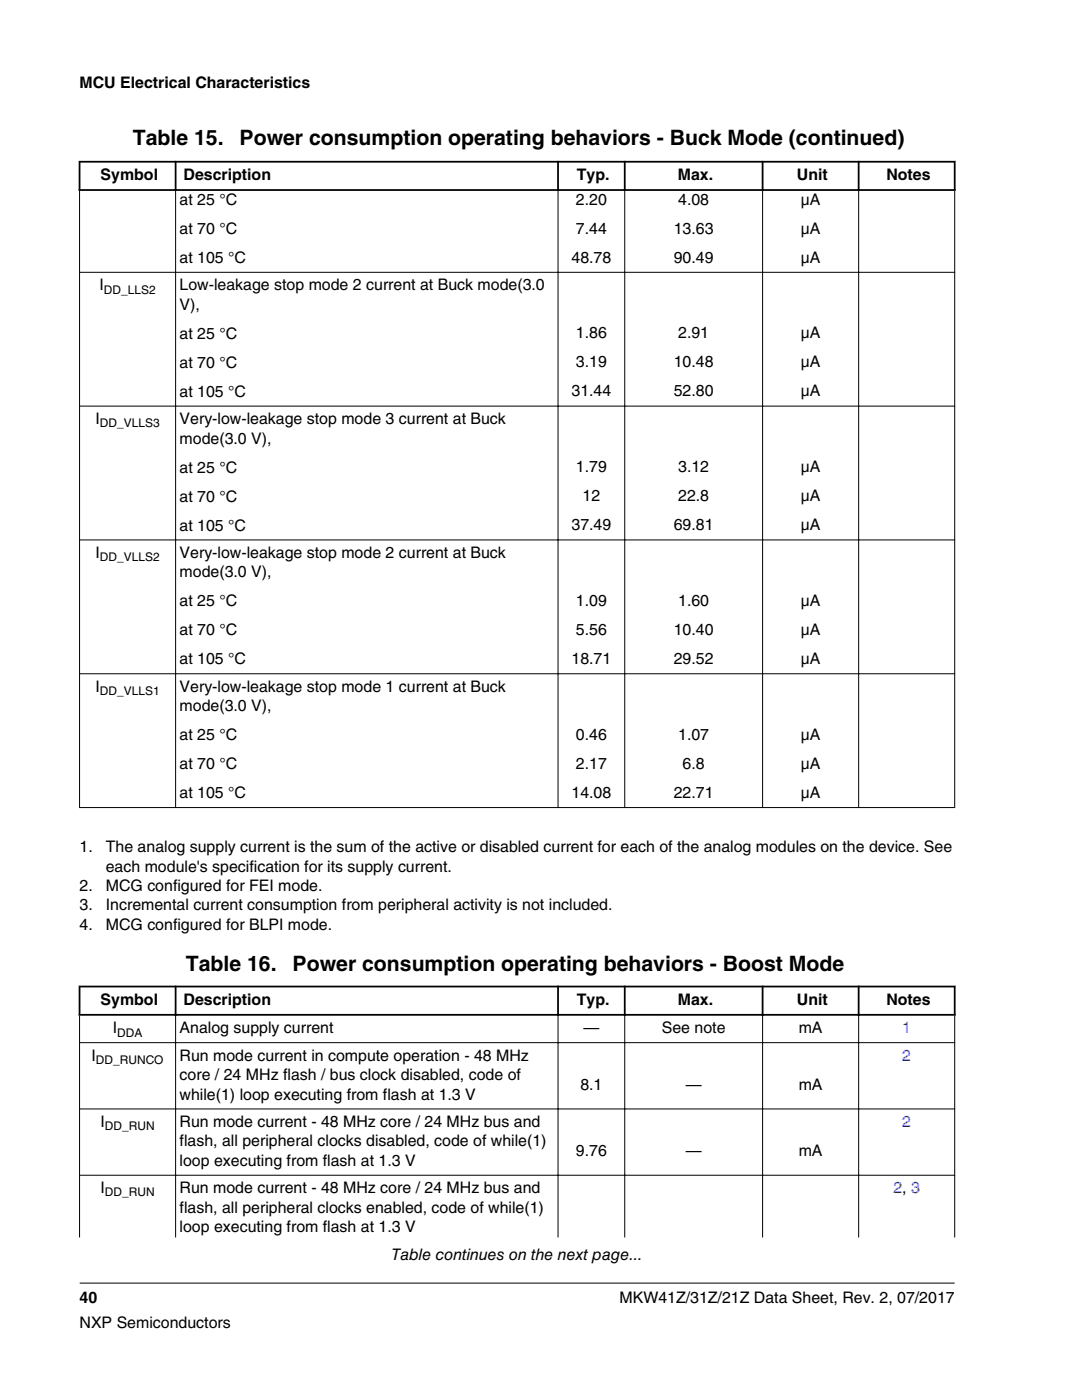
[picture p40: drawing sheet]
<svg xmlns="http://www.w3.org/2000/svg" width="216mm" height="279mm" viewBox="0 0 216 279" stroke-linecap="round" stroke-linejoin="round" font-family="sans-serif">
<defs><g id="words">
<g font-size="4.2">
<text x="26.5" y="29">Table 15.</text>
<text x="47.8" y="29">Power consumption operating behaviors - Buck Mode (continued)</text>
<text x="37.1" y="193.8">Table 16.</text>
<text x="58.4" y="193.8">Power consumption operating behaviors - Boost Mode</text>
</g>
<g font-size="3.2">
<text x="15.9" y="17.5">MCU Electrical Characteristics</text>
<text x="20.1" y="36">Symbol</text>
<text x="36.6" y="36">Description</text>
<text x="115.1" y="36">Typ.</text>
<text x="135.2" y="36">Max.</text>
<text x="159" y="36">Unit</text>
<text x="176.9" y="36">Notes</text>
<text x="35.8" y="40.9">at 25 °C</text>
<text x="114.9" y="40.9">2.20</text>
<text x="135.3" y="40.9">4.08</text>
<text x="159.8" y="40.9">μA</text>
<text x="35.8" y="46.7">at 70 °C</text>
<text x="114.9" y="46.7">7.44</text>
<text x="134.4" y="46.7">13.63</text>
<text x="159.8" y="46.7">μA</text>
<text x="35.8" y="52.5">at 105 °C</text>
<text x="114" y="52.5">48.78</text>
<text x="134.4" y="52.5">90.49</text>
<text x="159.8" y="52.5">μA</text>
<text x="19.9" y="58">I</text>
<text x="35.8" y="58">Low-leakage stop mode 2 current at Buck mode(3.0</text>
<text x="35.8" y="61.8">V),</text>
<text x="35.8" y="67.6">at 25 °C</text>
<text x="114.9" y="67.5">1.86</text>
<text x="135.3" y="67.5">2.91</text>
<text x="159.8" y="67.5">μA</text>
<text x="35.8" y="73.4">at 70 °C</text>
<text x="114.9" y="73.3">3.19</text>
<text x="134.4" y="73.3">10.48</text>
<text x="159.8" y="73.3">μA</text>
<text x="35.8" y="79.2">at 105 °C</text>
<text x="114" y="79">31.44</text>
<text x="134.4" y="79">52.80</text>
<text x="159.8" y="79">μA</text>
<text x="19.1" y="84.7">I</text>
<text x="35.8" y="84.7">Very-low-leakage stop mode 3 current at Buck</text>
<text x="35.8" y="88.5">mode(3.0 V),</text>
<text x="35.8" y="94.3">at 25 °C</text>
<text x="114.9" y="94.2">1.79</text>
<text x="135.3" y="94.2">3.12</text>
<text x="159.8" y="94.2">μA</text>
<text x="35.8" y="100.1">at 70 °C</text>
<text x="116.2" y="100">12</text>
<text x="135.3" y="100">22.8</text>
<text x="159.8" y="100">μA</text>
<text x="35.8" y="105.9">at 105 °C</text>
<text x="114" y="105.8">37.49</text>
<text x="134.4" y="105.8">69.81</text>
<text x="159.8" y="105.8">μA</text>
<text x="19.1" y="111.4">I</text>
<text x="35.8" y="111.4">Very-low-leakage stop mode 2 current at Buck</text>
<text x="35.8" y="115.2">mode(3.0 V),</text>
<text x="35.8" y="121">at 25 °C</text>
<text x="114.9" y="120.9">1.09</text>
<text x="135.3" y="120.9">1.60</text>
<text x="159.8" y="120.9">μA</text>
<text x="35.8" y="126.8">at 70 °C</text>
<text x="114.9" y="126.7">5.56</text>
<text x="134.4" y="126.7">10.40</text>
<text x="159.8" y="126.7">μA</text>
<text x="35.8" y="132.6">at 105 °C</text>
<text x="114" y="132.5">18.71</text>
<text x="134.4" y="132.5">29.52</text>
<text x="159.8" y="132.5">μA</text>
<text x="19.1" y="138.1">I</text>
<text x="35.8" y="138.1">Very-low-leakage stop mode 1 current at Buck</text>
<text x="35.8" y="141.9">mode(3.0 V),</text>
<text x="35.8" y="147.7">at 25 °C</text>
<text x="114.9" y="147.6">0.46</text>
<text x="135.3" y="147.6">1.07</text>
<text x="159.8" y="147.6">μA</text>
<text x="35.8" y="153.5">at 70 °C</text>
<text x="114.9" y="153.4">2.17</text>
<text x="136.2" y="153.4">6.8</text>
<text x="159.8" y="153.4">μA</text>
<text x="35.8" y="159.3">at 105 °C</text>
<text x="114" y="159.2">14.08</text>
<text x="134.4" y="159.2">22.71</text>
<text x="159.8" y="159.2">μA</text>
<text x="15.9" y="170.1">1.</text>
<text x="21.1" y="170.1">The analog supply current is the sum of the active or disabled current for each of the analog modules on the device. See</text>
<text x="21.1" y="173.9">each module's specification for its supply current.</text>
<text x="15.9" y="177.8">2.</text>
<text x="21.1" y="177.8">MCG configured for FEI mode.</text>
<text x="15.9" y="181.7">3.</text>
<text x="15.9" y="185.6">4.</text>
<text x="21.1" y="181.7">Incremental current consumption from peripheral activity is not included.</text>
<text x="21.1" y="185.6">MCG configured for BLPI mode.</text>
<text x="20.1" y="200.6">Symbol</text>
<text x="36.6" y="200.6">Description</text>
<text x="115.1" y="200.6">Typ.</text>
<text x="135.2" y="200.6">Max.</text>
<text x="159" y="200.6">Unit</text>
<text x="176.9" y="200.6">Notes</text>
<text x="22.5" y="206.2">I</text>
<text x="35.8" y="206.2">Analog supply current</text>
<text x="116.4" y="206.2">—</text>
<text x="132.1" y="206.2">See note</text>
<text x="159.4" y="206.2">mA</text>
<text x="18.3" y="211.7">I</text>
<text x="35.8" y="211.7">Run mode current in compute operation - 48 MHz</text>
<text x="35.8" y="215.6">core / 24 MHz flash / bus clock disabled, code of</text>
<text x="35.8" y="219.5">while(1) loop executing from flash at 1.3 V</text>
<text x="115.8" y="217.5">8.1</text>
<text x="136.8" y="217.5">—</text>
<text x="159.4" y="217.5">mA</text>
<text x="20.1" y="224.9">I</text>
<text x="35.8" y="224.9">Run mode current - 48 MHz core / 24 MHz bus and</text>
<text x="35.8" y="228.8">flash, all peripheral clocks disabled, code of while(1)</text>
<text x="35.8" y="232.7">loop executing from flash at 1.3 V</text>
<text x="114.9" y="230.7">9.76</text>
<text x="136.8" y="230.7">—</text>
<text x="159.4" y="230.7">mA</text>
<text x="20.1" y="238.2">I</text>
<text x="35.8" y="238.2">Run mode current - 48 MHz core / 24 MHz bus and</text>
<text x="35.8" y="242">flash, all peripheral clocks enabled, code of while(1)</text>
<text x="35.8" y="245.9">loop executing from flash at 1.3 V</text>
<text x="78.1" y="251.6">Table continues on the next page...</text>
<text x="15.9" y="260">40</text>
<text x="123.6" y="260">MKW41Z/31Z/21Z Data Sheet, Rev. 2, 07/2017</text>
<text x="15.9" y="265">NXP Semiconductors</text>
</g>
<g font-size="3.2" fill="#00f">
<text x="180" y="206.2">1</text>
<text x="180" y="211.7">2</text>
<text x="180" y="224.9">2</text>
<text x="178.3" y="238.2">2, 3</text>
</g>
<g font-size="2.4">
<text x="20.7" y="58.6">DD_LLS2</text>
<text x="19.9" y="85.3">DD_VLLS3</text>
<text x="19.9" y="112">DD_VLLS2</text>
<text x="19.9" y="138.7">DD_VLLS1</text>
<text x="23.4" y="206.9">DDA</text>
<text x="19.2" y="212.3">DD_RUNCO</text>
<text x="20.9" y="225.6">DD_RUN</text>
<text x="20.9" y="238.8">DD_RUN</text>
</g>
</g></defs>
<path d="M15.7 32.3h175M15.7 37.9h175M15.9 32.1v6M35 32.1v6M111.4 32.1v6M124.7 32.1v6M152.2 32.1v6M171.3 32.1v6M190.5 32.1v6" fill="none" stroke="#000" stroke-width=".35"/>
<path d="M15.9 38.1v123.2M35 37.7v123.6M111.4 37.7v123.6M124.7 37.7v123.6M152.2 37.7v123.6M171.3 37.7v123.6M190.5 38.1v123.2M15.8 54.3h174.8M15.8 81.1h174.8M15.8 107.8h174.8M15.8 134.5h174.8M15.8 161.2h174.8" fill="none" stroke="#000" stroke-width=".2"/>
<g fill="#fff">
<path d="M15.9 190.2h174.6v62.4h-174.6z" fill-rule="evenodd"/>
<path d="M16.1 197.1h18.8v5.3h-18.8z" fill-rule="evenodd"/>
<path d="M35.2 197.1h76v5.3h-76z" fill-rule="evenodd"/>
<path d="M111.5 197.1h13v5.3h-13z" fill-rule="evenodd"/>
<path d="M124.8 197.1h27.2v5.3h-27.2z" fill-rule="evenodd"/>
<path d="M152.3 197.1h18.9v5.3h-18.9z" fill-rule="evenodd"/>
<path d="M171.5 197.1h18.8v5.3h-18.8z" fill-rule="evenodd"/>
<path d="M16 202.7h19v5.3h-19z" fill-rule="evenodd"/>
<path d="M35.1 202.7h76.2v5.3h-76.2z" fill-rule="evenodd"/>
<path d="M111.4 202.7h13.2v5.3h-13.2z" fill-rule="evenodd"/>
<path d="M124.7 202.7h27.4v5.3h-27.4z" fill-rule="evenodd"/>
<path d="M152.3 202.7h18.9v5.3h-18.9z" fill-rule="evenodd"/>
<path d="M171.4 202.7h19v5.3h-19z" fill-rule="evenodd"/>
<path d="M16 208.2h19v13h-19z" fill-rule="evenodd"/>
<path d="M35.1 208.2h76.2v13h-76.2z" fill-rule="evenodd"/>
<path d="M111.4 208.2h13.2v13h-13.2z" fill-rule="evenodd"/>
<path d="M124.7 208.2h27.4v13h-27.4z" fill-rule="evenodd"/>
<path d="M152.3 208.2h18.9v13h-18.9z" fill-rule="evenodd"/>
<path d="M171.4 208.2h19v13h-19z" fill-rule="evenodd"/>
<path d="M16 221.4h19v13.1h-19z" fill-rule="evenodd"/>
<path d="M35.1 221.4h76.2v13.1h-76.2z" fill-rule="evenodd"/>
<path d="M111.4 221.4h13.2v13.1h-13.2z" fill-rule="evenodd"/>
<path d="M124.7 221.4h27.4v13.1h-27.4z" fill-rule="evenodd"/>
<path d="M152.3 221.4h18.9v13.1h-18.9z" fill-rule="evenodd"/>
<path d="M171.4 221.4h19v13.1h-19z" fill-rule="evenodd"/>
<path d="M16 234.6h19v12.4h-19z" fill-rule="evenodd"/>
<path d="M35.1 234.6h76.2v12.4h-76.2z" fill-rule="evenodd"/>
<path d="M111.4 234.6h13.2v12.4h-13.2z" fill-rule="evenodd"/>
<path d="M124.7 234.6h27.4v12.4h-27.4z" fill-rule="evenodd"/>
<path d="M152.3 234.6h18.9v12.4h-18.9z" fill-rule="evenodd"/>
<path d="M171.4 234.6h19v12.4h-19z" fill-rule="evenodd"/>
</g>
<path d="M15.7 196.9h175M15.9 196.7v6M35 196.7v6M111.4 196.7v6M124.7 196.7v6M152.2 196.7v6M171.3 196.7v6M190.5 196.7v6M15.7 202.5h175" fill="none" stroke="#000" stroke-width=".35"/>
<path d="M15.8 208.1h174.8M15.9 202.7v44.3M35 202.3v44.7M111.4 202.3v44.7M124.7 202.3v44.7M152.2 202.3v44.7M171.3 202.3v44.7M190.5 202.7v44.3M15.8 221.3h174.8M15.8 234.5h174.8M15.9 256.1h174.6" fill="none" stroke="#000" stroke-width=".2"/>
<use href="#words"/>
</svg>
